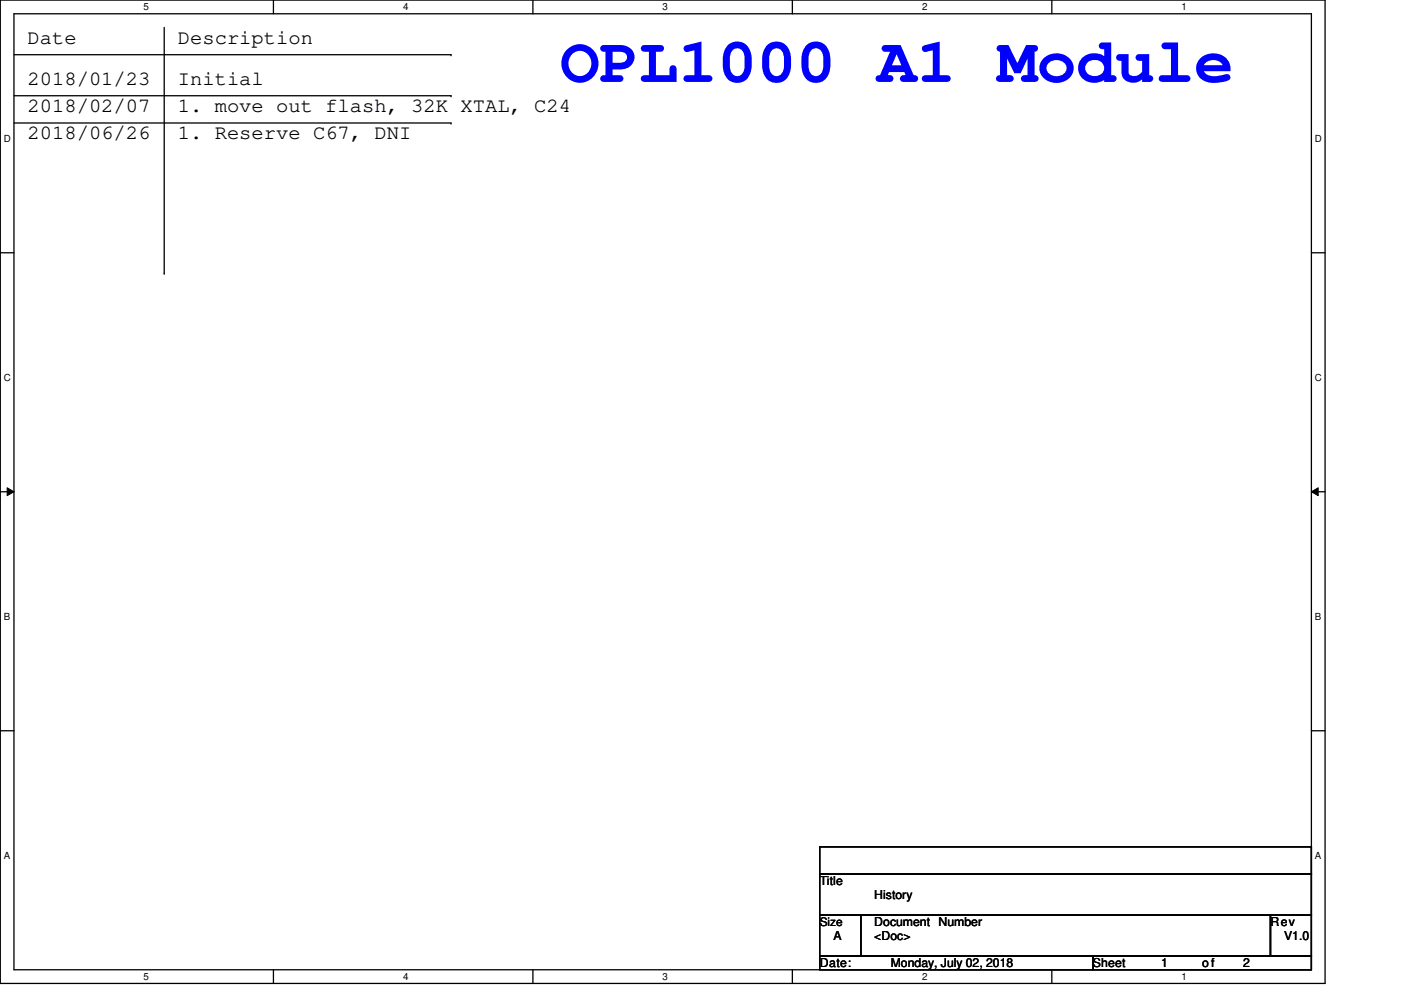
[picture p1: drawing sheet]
<svg xmlns="http://www.w3.org/2000/svg" width="297mm" height="210mm" viewBox="0 0 297 210" stroke-linecap="round" stroke-linejoin="round" font-family="sans-serif">
<defs><g id="words">
<text font-size="13.9" fill="#00f" x="118.8" y="17.4">OPL1000 A1 Module</text>
<g font-size="4.3">
<text x="5.9" y="9.3">Date</text>
<text x="37.7" y="9.3">Description</text>
<text x="5.9" y="18">2018/01/23</text>
<text x="37.7" y="18">Initial</text>
<text x="5.9" y="23.8">2018/02/07</text>
<text x="37.7" y="23.8">1. move out flash, 32K XTAL, C24</text>
<text x="5.9" y="29.5">2018/06/26</text>
<text x="37.7" y="29.5">1. Reserve C67, DNI</text>
</g>
<g font-size="2.6">
<text x="173.8" y="187.7">Title</text>
<text x="185.4" y="190.6">History</text>
<text x="185.4" y="196.4">Document Number</text>
<text x="269.4" y="196.4">Rev</text>
<text x="176.7" y="199.3">A</text>
<text x="185.4" y="199.3">&lt;Doc&gt;</text>
<text x="272.2" y="199.3">V1.0</text>
<text x="173.8" y="205">Date:</text>
<text x="188.9" y="205">Monday, July 02, 2018</text>
<text x="231.7" y="205">Sheet</text>
<text x="246.2" y="205">1</text>
<text x="254.9" y="205">of</text>
<text x="263.6" y="205">2</text>
</g>
<text font-size="2.5" x="173.8" y="196.3">Size</text>
<g font-size="2.1">
<text x="30.5" y="2.2">5</text>
<text x="85.5" y="2.2">4</text>
<text x="140.5" y="2.2">3</text>
<text x="195.5" y="2.2">2</text>
<text x="250.5" y="2.2">1</text>
<text x=".8" y="30.1">D</text>
<text x="278.8" y="30.1">D</text>
<text x=".8" y="80.8">C</text>
<text x="278.8" y="80.8">C</text>
<text x=".8" y="131.4">B</text>
<text x="278.8" y="131.4">B</text>
<text x=".8" y="182.1">A</text>
<text x="278.8" y="182.1">A</text>
<text x="30.5" y="207.8">5</text>
<text x="85.5" y="207.8">4</text>
<text x="140.5" y="207.8">3</text>
<text x="195.5" y="207.8">2</text>
<text x="250.5" y="207.8">1</text>
</g>
</g></defs>
<path d="M.1 0h280.8v208.5h-280.8zM3 2.9h275v202.7h-275z" fill="none" stroke="#000" stroke-width=".28"/>
<g fill="#fff">
<path d="M30.5 .3h1.1v2.3h-1.1z"/>
<path d="M30.5 205.9h1.1v2.3h-1.1z"/>
</g>
<path d="M58 0v2.9M58 205.6v2.9" fill="none" stroke="#000" stroke-width=".28"/>
<g fill="#fff">
<path d="M85.5 .3h1.1v2.3h-1.1z"/>
<path d="M85.5 205.9h1.1v2.3h-1.1z"/>
</g>
<path d="M113 0v2.9M113 205.6v2.9" fill="none" stroke="#000" stroke-width=".28"/>
<g fill="#fff">
<path d="M140.5 .3h1.1v2.3h-1.1z"/>
<path d="M140.5 205.9h1.1v2.3h-1.1z"/>
</g>
<path d="M168 0v2.9M168 205.6v2.9" fill="none" stroke="#000" stroke-width=".28"/>
<g fill="#fff">
<path d="M195.5 .3h1.2v2.3h-1.2z"/>
<path d="M195.5 205.9h1.2v2.3h-1.2z"/>
</g>
<path d="M223 0v2.9M223 205.6v2.9" fill="none" stroke="#000" stroke-width=".28"/>
<g fill="#fff">
<path d="M250.5 .3h1.2v2.3h-1.2z"/>
<path d="M250.5 205.9h1.2v2.3h-1.2z"/>
<path d="M.8 28.3h1.5v2.3h-1.5z"/>
<path d="M278.8 28.3h1.5v2.3h-1.5z"/>
<path d="M.8 78.9h1.5v2.3h-1.5z"/>
<path d="M278.8 78.9h1.5v2.3h-1.5z"/>
</g>
<path d="M.1 53.6h2.9M278 53.6h2.9" fill="none" stroke="#000" stroke-width=".28"/>
<g fill="#fff">
<path d="M.8 129.6h1.4v2.3h-1.4z"/>
<path d="M278.8 129.6h1.4v2.3h-1.4z"/>
</g>
<path d="M.1 104.3h2.9M278 104.3h2.9" fill="none" stroke="#000" stroke-width=".28"/>
<path d="M1.5 103.4l1.5 .9-1.5 .8zM278 104.3l1.5-.9v1.7z" fill="#000"/>
<path d="M1.5 103.4l1.5 .9-1.5 .8zM278 104.3l1.5-.9v1.7z" fill="none" stroke="#000" stroke-width=".21"/>
<g fill="#fff">
<path d="M.8 180.3h1.4v2.3h-1.4z"/>
<path d="M278.8 180.3h1.4v2.3h-1.4z"/>
</g>
<g fill="none" stroke="#000" stroke-width=".28">
<path d="M3 11.6h92.6M34.8 5.8v52.1M95.6 11.6h.1M3 20.3h92.6M3 26.1h92.6M95.6 20.3h.1M95.6 26.1h.1M34.8 57.9h.1M.1 154.9h2.9M278 154.9h2.9M173.8 179.6h104.2v5.7h-104.2zM173.8 185.3h104.2v8.7h-104.2z"/>
<path d="M173.8 194h8.7v8.7h-8.7zM182.5 194h86.9v8.7h-86.9zM269.4 194h8.6v8.7h-8.6zM173.8 202.7h57.9v2.9h-57.9zM231.7 202.7h46.3v2.9h-46.3z"/>
</g>
<use href="#words"/>
</svg>
